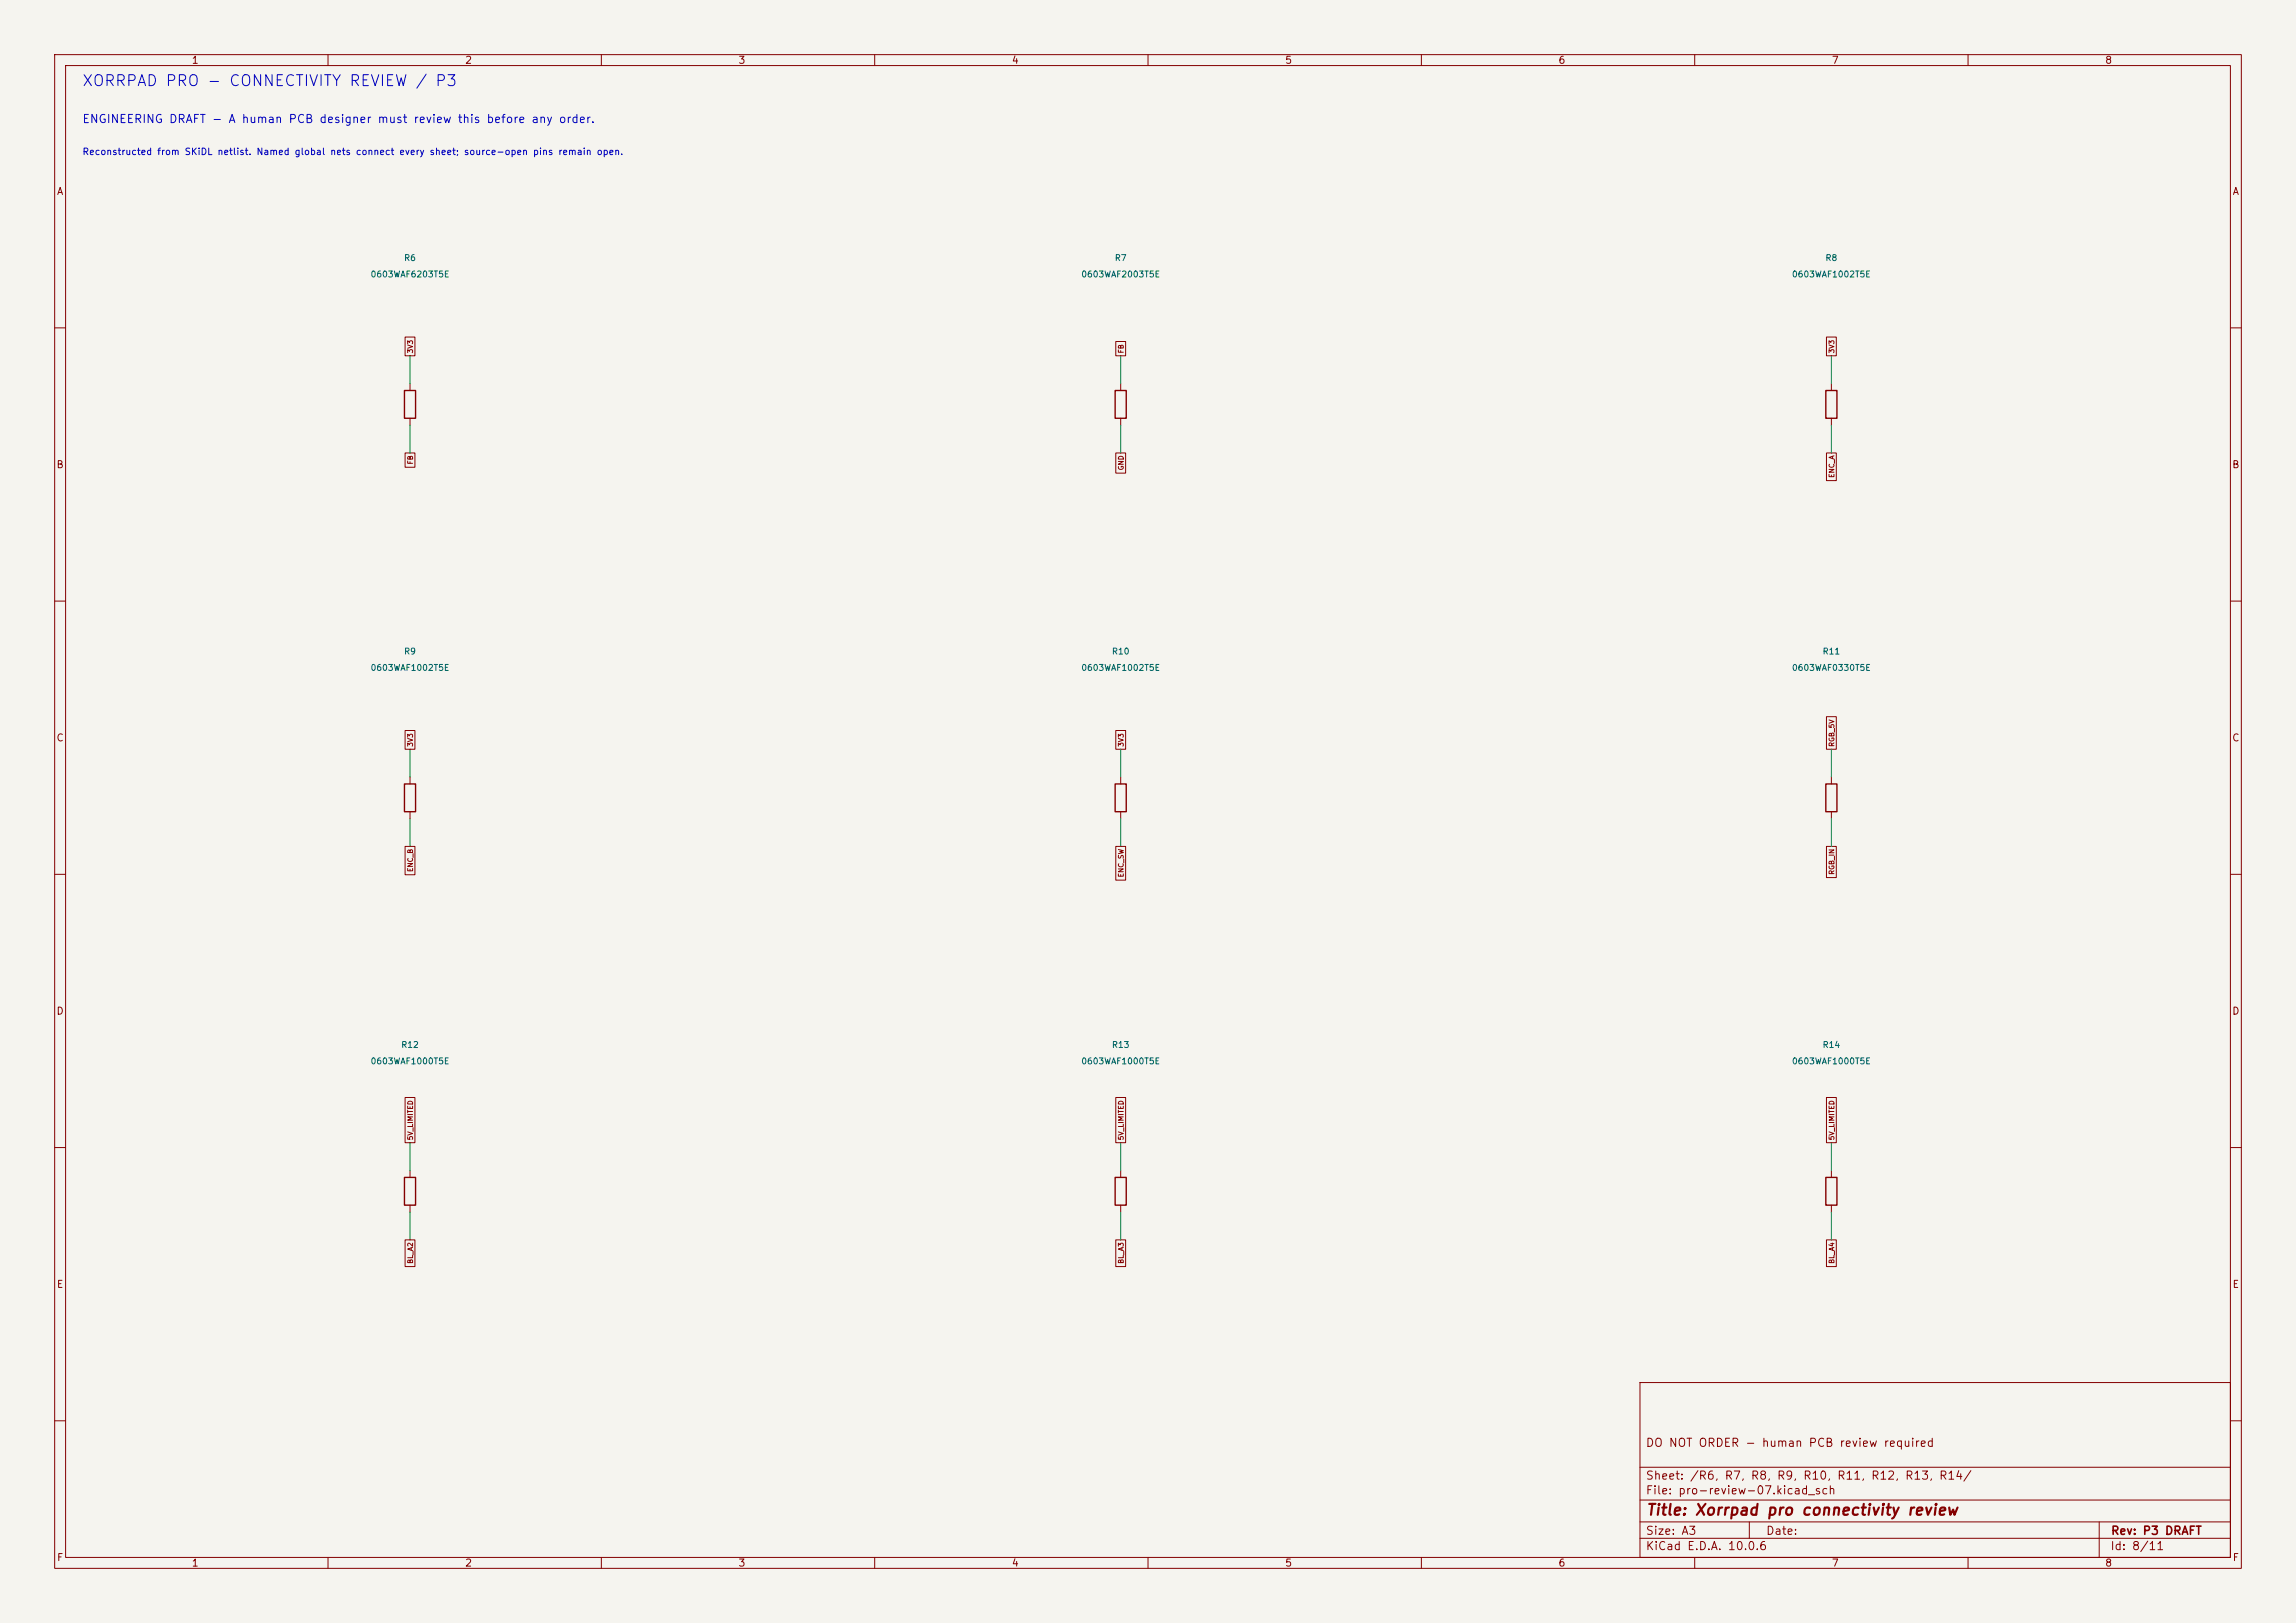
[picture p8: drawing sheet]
<svg xmlns="http://www.w3.org/2000/svg" width="420mm" height="297mm" viewBox="0 0 420 297" stroke-linecap="round" stroke-linejoin="round" font-family="sans-serif">
<defs><g id="words">
<text font-size="2" fill="#0000c2" x="14.9" y="16.3">XORRPAD PRO - CONNECTIVITY REVIEW / P3</text>
<text font-size="2" fill="#840000" x="301" y="277.8">Title: Xorrpad pro connectivity review</text>
<text font-size="1.5" fill="#0000c2" x="15" y="22.9">ENGINEERING DRAFT - A human PCB designer must review this before any order.</text>
<g font-size="1.5" fill="#840000">
<text x="300.9" y="265.1">DO NOT ORDER - human PCB review required</text>
<text x="300.9" y="273.8">File: pro-review-07.kicad_sch</text>
<text x="300.9" y="271.1">Sheet: /R6, R7, R8, R9, R10, R11, R12, R13, R14/</text>
<text x="300.9" y="281.2">Size: A3</text>
<text x="322.9" y="281.2">Date:</text>
<text x="386" y="281.2">Rev: P3 DRAFT</text>
<text x="300.9" y="284">KiCad E.D.A. 10.0.6</text>
<text x="385.9" y="284">Id: 8/11</text>
</g>
<g font-size="1.3" fill="#840000">
<text x="35" y="12">1</text>
<text x="85" y="12">2</text>
<text x="135" y="12">3</text>
<text x="185" y="12">4</text>
<text x="235" y="12">5</text>
<text x="285" y="12">6</text>
<text x="335" y="12">7</text>
<text x="385" y="12">8</text>
<text x="10.3" y="36">A</text>
<text x="408.3" y="36">A</text>
<text x="10.2" y="86">B</text>
<text x="408.2" y="86">B</text>
<text x="10.2" y="136">C</text>
<text x="408.2" y="136">C</text>
<text x="10.2" y="186">D</text>
<text x="408.2" y="186">D</text>
<text x="10.3" y="236">E</text>
<text x="408.3" y="236">E</text>
<text x="10.3" y="286">F</text>
<text x="35" y="287">1</text>
<text x="85" y="287">2</text>
<text x="135" y="287">3</text>
<text x="185" y="287">4</text>
<text x="235" y="287">5</text>
<text x="285" y="287">6</text>
<text x="335" y="287">7</text>
<text x="385" y="287">8</text>
<text x="408.3" y="286">F</text>
</g>
<text font-size="1.2" fill="#0000c2" x="15" y="28.7">Reconstructed from SKiDL netlist. Named global nets connect every sheet; source-open pins remain open.</text>
<g font-size="1.1" fill="#006464">
<text x="67.7" y="51">0603WAF6203T5E</text>
<text x="73.8" y="48">R6</text>
<text x="197.7" y="51">0603WAF2003T5E</text>
<text x="203.8" y="48">R7</text>
<text x="327.7" y="51">0603WAF1002T5E</text>
<text x="333.8" y="48">R8</text>
<text x="67.7" y="123">0603WAF1002T5E</text>
<text x="73.8" y="120">R9</text>
<text x="197.7" y="123">0603WAF1002T5E</text>
<text x="203.3" y="120">R10</text>
<text x="327.7" y="123">0603WAF0330T5E</text>
<text x="333.3" y="120">R11</text>
<text x="67.7" y="195">0603WAF1000T5E</text>
<text x="73.3" y="192">R12</text>
<text x="197.7" y="195">0603WAF1000T5E</text>
<text x="203.3" y="192">R13</text>
<text x="327.7" y="195">0603WAF1000T5E</text>
<text x="333.3" y="192">R14</text>
</g>
<g font-size=".9" fill="#840000">
<text x="75.7" y="64.8" transform="rotate(-90 75.7 64.8)">3V3</text>
<text x="205.7" y="64.8" transform="rotate(-90 205.7 64.8)">FB</text>
<text x="335.7" y="64.8" transform="rotate(-90 335.7 64.8)">3V3</text>
<text x="75.7" y="85.1" transform="rotate(-90 75.7 85.1)">FB</text>
<text x="205.7" y="86.2" transform="rotate(-90 205.7 86.2)">GND</text>
<text x="335.7" y="87.5" transform="rotate(-90 335.7 87.5)">ENC_A</text>
<text x="75.7" y="136.8" transform="rotate(-90 75.7 136.8)">3V3</text>
<text x="205.7" y="136.8" transform="rotate(-90 205.7 136.8)">3V3</text>
<text x="335.7" y="136.8" transform="rotate(-90 335.7 136.8)">RGB_5V</text>
<text x="75.7" y="159.7" transform="rotate(-90 75.7 159.7)">ENC_B</text>
<text x="205.7" y="160.6" transform="rotate(-90 205.7 160.6)">ENC_SW</text>
<text x="335.7" y="160.2" transform="rotate(-90 335.7 160.2)">RGB_IN</text>
<text x="75.7" y="208.8" transform="rotate(-90 75.7 208.8)">5V_LIMITED</text>
<text x="205.7" y="208.8" transform="rotate(-90 205.7 208.8)">5V_LIMITED</text>
<text x="335.7" y="208.8" transform="rotate(-90 335.7 208.8)">5V_LIMITED</text>
<text x="75.7" y="231.4" transform="rotate(-90 75.7 231.4)">BL_A2</text>
<text x="205.7" y="231.4" transform="rotate(-90 205.7 231.4)">BL_A3</text>
<text x="335.7" y="231.4" transform="rotate(-90 335.7 231.4)">BL_A4</text>
</g>
</g></defs>
<path d="M0 0h420v297h-420z" fill="#f5f4ef" stroke="#f5f4ef" stroke-width=".18"/>
<g fill="none" stroke="#840000" stroke-width=".18">
<path d="M10 10h400v277h-400zM12 12h396v273h-396zM60 10v2M110 10v2M160 10v2M210 10v2M260 10v2M310 10v2M360 10v2M10 60h2M74.1 61.7h1.8v3.4h-1.8zM75 70.2v1.3"/>
<path d="M75 76.5v1.3M204.1 62.5h1.8v2.6h-1.8zM205 70.2v1.3M205 76.5v1.3M334.1 61.7h1.8v3.4h-1.8zM335 70.2v1.3M335 76.5v1.3M408 60h2M74.1 82.9h1.8v2.6h-1.8zM204.1 82.9h1.8v3.7h-1.8zM334.1 82.9h1.8v5h-1.8zM10 110h2"/>
<path d="M408 110h2M74.1 133.7h1.8v3.4h-1.8zM204.1 133.7h1.8v3.4h-1.8zM334.1 131.2h1.8v5.9h-1.8zM10 160h2M74.1 154.9h1.8v5.2h-1.8zM75 142.2v1.3M75 148.5v1.3M204.1 154.9h1.8v6.2h-1.8zM205 142.2v1.3M205 148.5v1.3M334.1 154.9h1.8v5.7h-1.8z"/>
<path d="M335 142.2v1.3M335 148.5v1.3M408 160h2M10 210h2M74.1 200.8h1.8v8.3h-1.8zM75 214.2v1.3M204.1 200.8h1.8v8.3h-1.8zM205 214.2v1.3M334.1 200.8h1.8v8.3h-1.8zM335 214.2v1.3M408 210h2M74.1 226.9h1.8v4.9h-1.8z"/>
<path d="M75 220.5v1.3M204.1 226.9h1.8v4.9h-1.8zM205 220.5v1.3M334.1 226.9h1.8v4.9h-1.8zM335 220.5v1.3M300 253h108v32h-108zM10 260h2M300 278.5h108M300 274.5h108M300 268.5h108M320 278.5v3M384 278.5v6.5"/>
<path d="M408 260h2M60 285v2M110 285v2M160 285v2M210 285v2M260 285v2M300 281.5h108M310 285v2M360 285v2"/>
</g>
<path d="M74 71.5h2v5h-2zM204 71.5h2v5h-2zM334 71.5h2v5h-2zM74 143.5h2v5h-2zM204 143.5h2v5h-2zM334 143.5h2v5h-2zM74 215.5h2v5h-2zM204 215.5h2v5h-2zM334 215.5h2v5h-2z" fill="none" stroke="#840000" stroke-width=".25"/>
<g fill="none" stroke="#009600" stroke-width=".18">
<path d="M75 65.1v5.1M75 77.8v5.1M205 65.1v5.1M205 77.8v5.1M335 65.1v5.1M335 77.8v5.1M75 137.1v5.1M205 137.1v5.1M335 137.1v5.1M75 149.8v5.1M205 149.8v5.1M335 149.8v5.1"/>
<path d="M75 209.1v5.1M205 209.1v5.1M335 209.1v5.1M75 221.8v5.1M205 221.8v5.1M335 221.8v5.1"/>
</g>
<use href="#words"/>
</svg>
